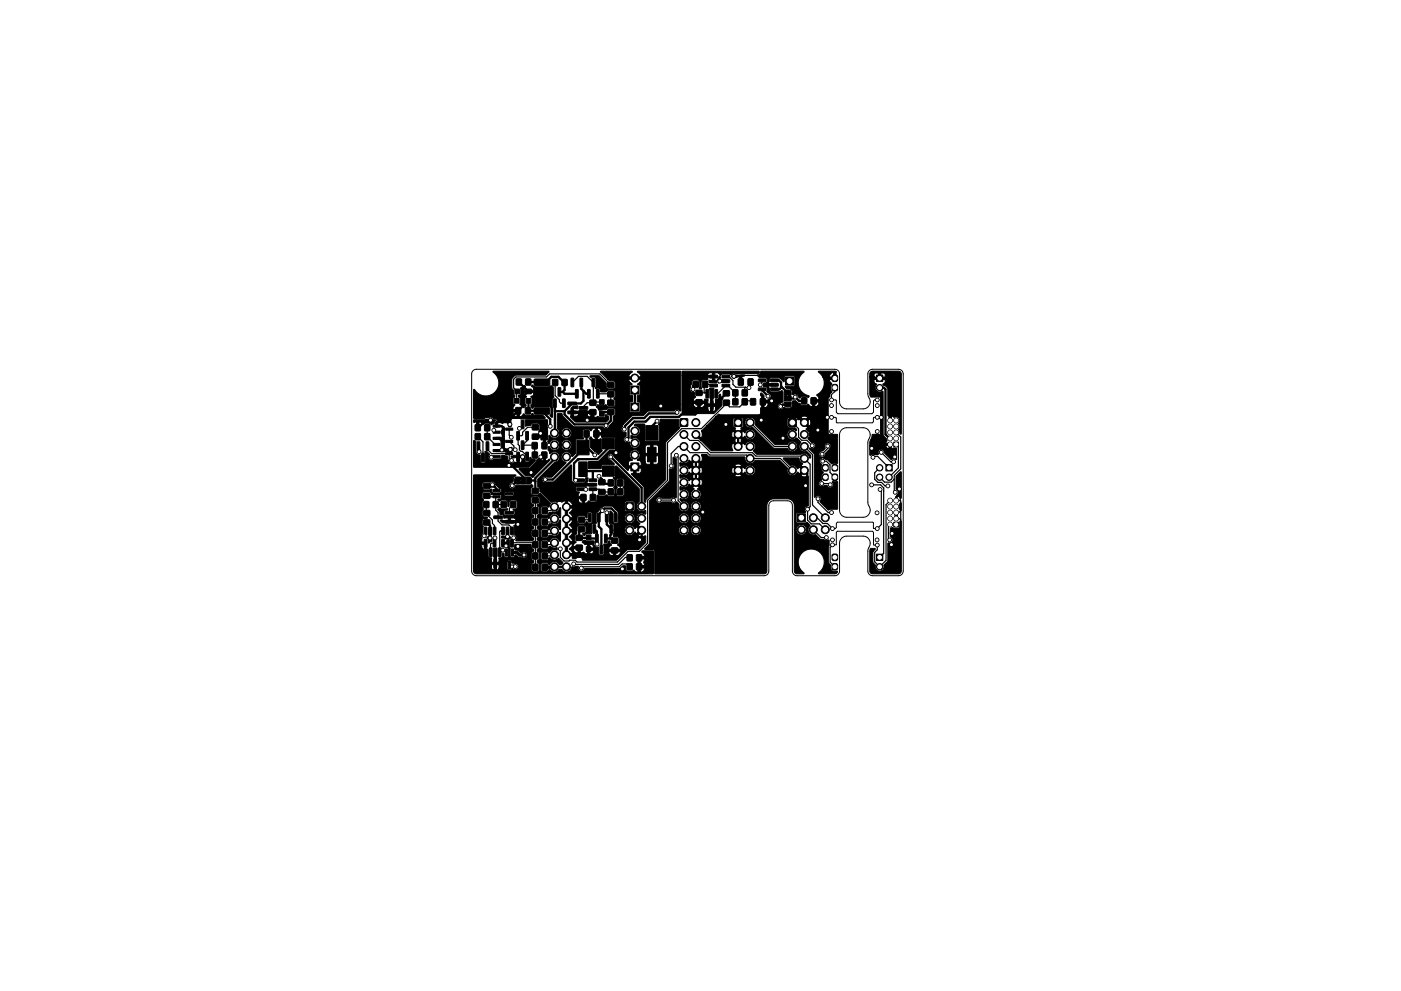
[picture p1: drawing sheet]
<svg xmlns="http://www.w3.org/2000/svg" width="297mm" height="210mm" viewBox="0 0 297 210" stroke-linecap="round" stroke-linejoin="round" font-family="sans-serif">
<path d="M100.3 78.6l.7-.3h76a1 1 0 0 1 1 1v5.9a1.5 1.5 0 0 0 1.5 1.5h3.5a1.59 1.59 0 0 0 1.4-.9 1.59 1.59 0 0 0-.3-1.7l-.1-4.8a1 1 0 0 1 1-1h5.5a1 1 0 0 1 1 1v41.8a1 1 0 0 1-1 1h-5.5a1 1 0 0 1-1-1v-4.5a1.79 1.79 0 0 0-.1-2.6l-.8-.2-3.6-.1a1.5 1.5 0 0 0-1.5 1.5v5.9a1 1 0 0 1-1 1h-8a1 1 0 0 1-1-1v-13.9a1 1 0 0 0-1-1h-3a1 1 0 0 0-1 1v13.9a1 1 0 0 1-1 1h-61a1 1 0 0 1-1-1v-41.8zM176.3 88.5h.8l.2 .2v.9l.2 .1h7.4l.3-.2v-.8l.8-.2M177 82.2v.9l-.7 .6v1.1l1 .2v2.5l.3 .3h7.3l.3-.4v-2.4l.2-.2h.6M178.4 91.2l1-.4 3.6-.1a1.6 1.6 0 0 1 1.4 1.1 1.6 1.6 0 0 1-.3 1.7l-.1 13.3a2.24 2.24 0 0 1 .3 2.2l-.4 .5-.6 .2h-3.8a1.5 1.5 0 0 1-1.5-1.5v-16l.1-.6zM176.5 112.1h.6l.2-.2v-.9l.3-.2h7.4l.2 .1v1.2h.8M176.5 115.6l.8-.1v-2.6l.2-.2h7.5l.2 .2v2.6l.8 .1" fill="none" stroke="#000" stroke-width=".21"/>
<g fill="#000" stroke="#000" stroke-width=".21">
<path d="M100.4 82.6h.1a2.98 2.98 0 0 0 2.1 1.4 2.8 2.8 0 0 0 3-1.8 2.8 2.8 0 0 0-1.1-3.3l.1-.2 11.8 .1-.7 .8h-6.4l-.8 .8 .1 2.1a.8 .8 0 0 1 .3 1.1l.3 .3v.3l-.4 .2v1.2l.4 .3-.4 .5v.5h1.3v1.5a.89 .89 0 0 0 .9-.6l.5 .3h.9l.5-.4 .5 .4 1.7 .1 .5 .5-4.4 .2-2.6-.1-.3 .4 .2 .8-.1 .4a.32 .32 0 0 1-.3 .2 .32 .32 0 0 1-.3-.1l-.3-.8h-.6l-.4 .2-.3-.2h-.7v.9h-.4v-.9l.3-.5-.2-.3-.7-.1-.4-.3-1.4 .3h-2.2l-.1-.1v-1h8.4a.75 .75 0 0 0 .8 .7v-1h-.8v.3h-8.4zM125.1 79.7h1.9l1.5 1.5 .1 1 .4 .3h1.1l.2-.1 .2-1.1-.3-.4-1-.1-.3-.3h4.4l.2 .5 .5 .5-.5 .4v1.8l.6 .3v1.2l-.4 .1-.2 .2v1.8l.2 .2h1.8l.2-.3v-1.7l-.2-.2-.4-.1v-1.2l.6-.3v-1.8l-.5-.4 .4-.4 .3-.6h-7l-1.6-1.7 6.6-.1 .1 .3-.5 .3-.2 .7h2.6l-.2-.6-.6-.5 .1-.1h9.1v8.3l-.2 .1a.71 .71 0 0 0-1.2 0h-5.4l-1.1 1h-2.3l-2 1.9-.4 1a.66 .66 0 0 0 .9 .6l.2 .1-.1 .8a.7 .7 0 0 0-.4 1 .7 .7 0 0 0 1.1 .2l.1 .1a1.1 1.1 0 0 0 .7 1.1h.9l.5-.6 .1-.6-.4-.7a1.32 1.32 0 0 0-1.5 0v-.8l.7 .3a1.1 1.1 0 0 0 1.1-.7l.1-.4-.2-.6-.4-.4-.6-.2v-.2l.3-.2 1.9 .1v3.6h2.9l.2-.2v-3.1l-.2-.3 .3-.5 .1-.5h3.9v1.4l.2 .4-3 3.1v7.9l-4.1 4.1-.2 .7-.3-.2v-3.1l-2.6-2.7 .1-.2h1.7l.3-.4v-.7h-1.1v1.1h-.6v-1.1h-1.1l-.1 .5-1-1h3.8v-.8h.9l.4 .5h2.1l.3-.4v-1.4h-1.1v1.8h-.6v-1.8h-1.1v1.3h-.9l-.2-.2-.6-.2 .5-.6v-.8h4v-1.4l-.4-.4h-.7v1.8h-.6v-1.8h-.7l-.3 .2-.1 1.6h-1.2l-.3-.5a1.15 1.15 0 0 0-1.7 .3 1.15 1.15 0 0 0 .5 1.6l-.8 .4-.1 .8h-1.1l-2-2a.66 .66 0 0 0-.7-.5 .66 .66 0 0 0-.6 .7 .66 .66 0 0 0 .7 .6l.7 .8v.2h-2.5l-.3 .8h-2.6v-1.5h2.1l2.3-2.4h1.1l.2-.2-.1-2.4-2.8-.1-.1-.5h-.8v1l.6-.2 .2 .1v2.1l.2 .3-.9 .8-1.6-1.6v-1.4l-.3-.3 .4-.4a.93 .93 0 0 0 .9 .6v-1.5h1.3v-.3a.73 .73 0 0 0-.8-.7v1h-.5v-1a.89 .89 0 0 0-.9 .6l-.5-.3h-1l-.3 .4v1.1l.2 .5-1.6 .1-.1 2.9-.6 .7-.2-.1a1.14 1.14 0 0 0-1.3-.8 1.14 1.14 0 0 0-1 1.2 1.14 1.14 0 0 0 1.1 1l-3 3.1h-.9a.68 .68 0 0 0-1 .1 .68 .68 0 0 0 0 .9 .68 .68 0 0 0 1 0h1.4l3.6-3.6 .1 3.4 .3 .3 .5 .3 1.9-.2 .3-.2-.1-.8 .4-.1 .2 .2-.1 .7-.2 .4 1.5 .1v.4l-3.5 .1-.4 .3 .1 .7 .7 .2-.2 .9 1.3 .1 .1 1.4 .4-.1 .5-.4 .3 .2 1.1-.1 .2-.3 .1-1 .4 .1h1.1l.5-.2 .4 .3h.9l.3-.1 .2-.4h.2l.4 .5h1l.3-.4v-1.2a.4 .4 0 0 1 0-.7l.1-1-.2-.4-1.1-.1-.4 .4v1.1a.38 .38 0 0 1 .2 .3 .38 .38 0 0 1-.2 .4l-.1 1.1h-.2l-.1-1.1a.4 .4 0 0 1 0-.7v-1.1l-.3-.5 .5-.3v-2.1l.1-.2 4.9 4.9v2.7a1.16 1.16 0 0 0-.6 1.1 1.16 1.16 0 0 0 .8 1l1.2-.2-.1 .8-.6-.2a1.15 1.15 0 0 0-1.3 .9 1.15 1.15 0 0 0 .8 1.3l-.4 .3 1 1.2-1 1 .8 .3 .8-.2v1.4l-1.5 1.5-2.4 .1-2.3 2.2h-7.1l-.4-.6-1.8 .2-.1-.2 .1-.3-1.5-.1-.1-.5 1.6 .1-.2-.6-.4-.3h.8l.3 .5 .6 .2v-.9l-1.7 .1 .6-.8 .2 .2 1.4 .1 .1 1.3 .6-.1 .5 .3h1.3l.3-.3v-.4h-.7v.7h-.6v-1.3h1.3v-.4l-.3-.3h-.4v.7h-.6v-.7h-.5l-.5-.5 .3-.4 .5 .2 1.6-.1 .1 .2-.1 .5a.74 .74 0 0 0 1 .7l.1 1.4 .2 .3h.7l.2-.6h1l.1 .4 .3 .2 1.3 .1a.73 .73 0 0 0 .7-.9h-.9v.9h-.6v-.9l-1.9 .2-.1-1.7 .8-.1 .2-.6 .2-.1 .4 1a.78 .78 0 0 0-.5 .8h2.4a.93 .93 0 0 0-.6-.9l.4-.4v-.9l-.3-.4-1-.1 .2-1.3h2.2l.1 .4 .3 .5 .4 .2h.6l.5-.3 .3-.4 .3 .4 .8-.8-.8-.7-.2 .3-.3-.2a1.11 1.11 0 0 0-1.2-.5 1.11 1.11 0 0 0-.8 1.1h-2.2l-.1-1.3-.9-.2 .1-2.5 .2-.1 .5 .6v1.6l.3 .4h.5l.2-.2 .1-.9h1.3a1.11 1.11 0 0 0 1.3 1.2 1.11 1.11 0 0 0 .8-1.5v-.1a1.11 1.11 0 0 0-1.2-.6 1.11 1.11 0 0 0-.9 1h-1.3l-.1-1.2-.5-.6h1.9l.1 .3 .4 .1h1.4l.3-.4v-1.4l-.3-.3-1.4-.1-.4 .2-.1 .3v1.3h-1.9l-.8-.7h-1.6l-.3 .2a.97 .97 0 0 0-.8 .7l-.6 .6v2.1l-.7 .1-.2 .2-.1 1.9-1.2 .1-.2 .3h-.2l-.3-.4 .7-.3v-1.2l-.4-.3h-1.1l-.2 .2-.2 1.6-.5 .5v.9l.3 .5-.5 .4-1.2-.1v2h-.6v-2.5h1.6l-.2-.6-.5-.4 .6-.6 .1-.4h-1v2h-.6v-2.5h1.6l-.2-.6-.5-.4 .6-.7h1l.4 .4h1.1l.6-.4 .4 .3h.4l.4-.4v-1.7l-.3-.2h-.5l-.3 .2-.1 1-.5-.5h-1.2l-.3 .4-.1 .9h-1l.1-.4h-1v2.1h-.6v-2.6h1.6l-.2-.5-.5-.5 .6-.5 .1-.5h-1v2h-.6v-2.5h1.6a1.28 1.28 0 0 0-1-1.1v1.1h-.6v-1.1l-.7 .3-.6-.1-.3 .2-.7-.2-.5 .2-.6-.6 6.2 .1a.73 .73 0 0 0 .8 .6v-.9h-.8v.2h-6.2l-1.9-1.7-.1-.7-.4-.4v-1.6l3.6-3.5 .7-.4 .3-.5 .1-.5a1.12 1.12 0 0 0-.9-.8 1.12 1.12 0 0 0-1.1 .4l-.5-.9 .1-.6 .2-.1 .1 .3a1.11 1.11 0 0 0 1.2 .5l.7-.5 .2-.6h.3l.1 .6 .5 .4 .6 .1 .5-.2a1.1 1.1 0 0 0 .5-1.1 1.11 1.11 0 0 0-1.2-.9 1.11 1.11 0 0 0-1 1.1h-.3v-.2a1.11 1.11 0 0 0-1-.9 1.11 1.11 0 0 0-1.2 .7l-.2 .1-.2-.5 .2-.3 .1-.9h.2l.1 .2a1.11 1.11 0 0 0 1.1 .3l.7-.4 .2-.7h.3l.1 .4a1.11 1.11 0 0 0 .8 .8l.5-.1 .5-.2 .3-.6v-.4a1.11 1.11 0 0 0-1.2-.9 1.11 1.11 0 0 0-1 1h-.3l-.5-1.1-.1-2.8 .2-.2 .8 .1 .3 .5 2.2 2.2 6.3 .1a.69 .69 0 0 0 .7 .3 .69 .69 0 0 0 .6-.6l.8-.9v-1.1l.4-.4v-1l-.3-.3h-1.1l-.5 .3-1.5 .1-.6-.6a.36 .36 0 0 1 .2-.5 .36 .36 0 0 1 .5 .2h1a.3 .3 0 0 1 .3-.2 .3 .3 0 0 1 .3 .3l.3 .1h1.1l.2-.1 .2-.4-.1-1a.42 .42 0 0 1 0-.7v-.9l-.2-.3-1.3-.1-.4 .4h-1.1l-.3-.8h-.9l.1-2.2-.2-.2-.8 .1zM152.4 79.9l.4 .1-.2 .6h1.4l.2 .1-.1 .4h-1.5a.19 .19 0 0 1-.3 .1 .19 .19 0 0 1-.1-.2l-.1-.5zM155.1 79.7l.5-.2 1 .3-1 .5-.5-.4zM156.8 79.6h1.1l-.1 .2h-.5l-.1 1.5-.4-.1zM144.6 78.8l16.3-.1 .1 .2-.1 .4h-4.9a.76 .76 0 0 0-1.1 .2l-.3-.2h-1.4l-.5 .4-.5-.6h-.6v1.6l.3 .1 .1 .4-1.6-.1-.1-.4h.7v-.5h-1v.4h-1l-.3 .3-.1 1.1 .2 .4-.2 .1-.4-.1 .2-1.3-.2-.4-.2-.1h-1l-.3 .3-.4 1.7a.66 .66 0 0 0 .7 .7h.2l.1 .5 .2 .4-.4 .5-.1 .4h2.4v-.4h.6l.2 .2-.1 .8h.5l-.2-3.2 .2-.2 .7 .1-.1 3.3h.5v-.9a.59 .59 0 0 0 .7-.4v-.6l.3-.2 .2 .5 .4 .5-.2 .4v1l-1.8 1.7h-6.7v-.9h5.5l.1 .3 .4 .3 .7-.1 .4-.5v-.6h-.5v1.2h-.6v-1.2h-.5v.6h-5.5v-1.1h2.4l.1 .5 .3 .2 1.3 .1a.74 .74 0 0 0 .7-.9h-.9v.8h-.6v-.8l-3.3 .1v-6.1h6.4v-.5h-.6l-.4 .5h-5.4zM166.6 80h1.7v1.7h-1.7zM147.5 91.9h.1l1.1 1 .2-.7h6.2l.3 .7 .7-.7h.8l.7 .7 .3-.4 .3 .4a1.11 1.11 0 0 0 1.1 .4l.5-.3 .3-.6v-.6l-.4-.5a1.21 1.21 0 0 0-1.8 .5l-.3-.4-.7 .8h-.8l-.7-.8-.3 .8h-6.2l-.2-.8 1.2-1.1h5.5l.1 .3 .4 .2-.2 .3 .8 .7 .8-.7-.2-.3 .4-.3 .1-.9h.3l.2 .6 .2 .3a1.19 1.19 0 0 0 1.3 .2l4.4 4.4h2.9l.6 .6 .8 .1 .5-.3 .3-.5-.1-.7-.3-.5a1.11 1.11 0 0 0-1.5 .2l-.3 .3h-2.6l-4.2-4.2v-.7l-.2-.4a1.09 1.09 0 0 0-1.1-.4h-.1a1.09 1.09 0 0 0-.8 1h-.3v-.7l-.3-.3-1.4-.1-.5 .4v1.4h-5.5l1.8-1.8h18.1l.7 .8 .8-.8a1.33 1.33 0 0 0-1.5 0h-18.1l.7-.6 .3 .1h8.2l.3-.3 .1-1.2h.7a.72 .72 0 0 0 .8-.7v-.3h-.8v1h-.5v-2.5l-.2-.1v-.5h.2l.5 .6v1h.8l.1-.2 .2-.2a.66 .66 0 0 0 .4-.7 .66 .66 0 0 0-.6-.5l-.3-.3v-.9l-.8-.3 .1-.6 .5-.1 .3-.2-.1-.7-.3-.2h-1.3l-.5-.4 .7-.3 .1-.6 9.1-.1 .1 .3a2.82 2.82 0 0 0-1.2 2.9 2.82 2.82 0 0 0 2.3 2.1l-.3 .3-.3-.2h-1l-.4 .4-.4-.3a.73 .73 0 0 0-1.1-.5l-.3-1-.4-.2h-.6l-.3-.5 1.9-.1v-2.1h-1.9l-.2 .2v.9l-.1 .1-.9-.8h-2l-.4 1.2h1.4l.2 .4-.2 .1h-1.4l.2 .5 .1 .6 .3 .2h1.4l.8-.3 .3 .2v2.1l-.5 .3a.69 .69 0 0 0-.6 .9 .69 .69 0 0 0 1 .4l.3-.4 1.1 .2a.76 .76 0 0 0 .7-.6v-.9l.6-.1 1.4 1h1l.4-.2 .4 .4 1 .1a.75 .75 0 0 0 .8-.8v-.2h-.8v.9h-.6l.1-1.3 1.3-.1-.1-.5-.3-.4 .1-.2a2.75 2.75 0 0 0 1.1-3.7h2.3v-1l-.3 .1-.4 .4-.1 .5h-1.5l-.9-1.2 3.5-.1 .3 .2-.1 1.5-1.3 .1 .1 .5 .3 .4-.1 .4-.1 .8 .3 .5-.4 .5-.1 .6h-.3v7.9l2 .1-.1 6.1-1.2 .1-.9-.9-.9-.3 .4-.5 .1-.5 .9-1a.67 .67 0 0 0 .1-.9 .67 .67 0 0 0-.9-.2 .67 .67 0 0 0-.1 1l-.6 .6a.7 .7 0 0 0-.8 .6 .7 .7 0 0 0 .7 .8 .8 .8 0 0 0-.5 1l.4 .4-.1 1.2 .5 .6-.4 .5v1.1a.69 .69 0 0 0-.6 .8 .69 .69 0 0 0 1 .4l.2-.1h.6a.7 .7 0 0 0 1 .4 .7 .7 0 0 0 .1-1.1h1.1v5.7h-1.8l-.1 .2-1.8-1.7a.89 .89 0 0 0-.1-1.2 .77 .77 0 0 0-1.1 .2l-.1-9.1-1-1.1v-.3a.7 .7 0 0 0 1.1 0 .7 .7 0 0 0-.3-1.1h-.3l-.8-.8 .3-.7v-.4l-.2-.6-.5-.3 .4-.3-1.1-1.2h.7l.8 .8a1.33 1.33 0 0 0 0-1.5l-.8 .7h-.7l-.8-.7-.2 .2-.5-.5-1.3-.1-.4 .2-.1 .3 .1 1.5 .3 .2 1.3 .1 .3 .3v.3l-.2-.1a1.11 1.11 0 0 0-1.8 .7 1.11 1.11 0 0 0 1.4 1.3l.6-.4 .9 .8-.1 .3a1.11 1.11 0 0 0-.1 1.3l.6 .5h.9l.8 .8v.6h-.2l-.1-.2a1.11 1.11 0 0 0-1.7-.6h-9.4l-.8-.7 .4-.7a1.1 1.1 0 0 0-.4-1.1l-.3-.2h-.6l-.9 .7-.3-.4-1.1 1-1.1-1a1.5 1.5 0 0 0 0 1.6h-4.6l-2.3-2.3h7.2l.2 .2-.2 .1 .8 .8 .8-.8-.2-.1 .2-.2-.8-.7-.8 .7h-7.2l-1.2-1zM185.8 79.6h1.4v1.3h-1.4zM184.6 78.9l.4-.2h5.5l.5 .4v13l-.2-.1-.3-.9a1.07 1.07 0 0 0 0-1.3 .83 .83 0 0 0 0-1.1 .83 .83 0 0 0-1-.2l-.5-.3v1.2h-.5v-1.1l-.3-.2v-5.6l-.5-.6-.5-.3 .4-.4 .1-.7h-2.4l.1 .7 .4 .3a1.25 1.25 0 0 0 .1 1.4l.5 .3 .7-.2 .1 .1 .1 9.2 .8 1.1-.3 .6 1.2 .1v1.2l.4-.3 .7 .1v2.4l-.7-.2-.5 .2-1.4-1.4a.71 .71 0 0 0-.8-.8 .71 .71 0 0 0-.5 1.1h-1.2l-.6 .2v-2h3.4l.2 .4 .5 .3v-.7h-4.1v-.9l.5-1.5 1.8-.1v-7.9h-2.1l-.2-.6v-3.6h3.3v-.5l-.3-.4h-.6v.9h-.6v-.9h-.5l-.3 .2-.1 .7h-.9v-.8zM100.4 93.5l.5 .2v2a.66 .66 0 0 0 .8 .8l.1 .1 .1 1.3 .2 .3h.6l.2-.3v-2.1h.4l.5 .5-.3 .6a.66 .66 0 0 0 .4 .7 .66 .66 0 0 0 .8-.2h1.4l.2-.7 .6-.1 .7 .2v.5l.2 .3a.66 .66 0 0 0 .3 .7 .66 .66 0 0 0 .7 0v-.1a.45 .45 0 0 1 .8 .1h.5l.4-.3 .2-.9h-.6v1.2h-.5v-1.2l-.7 .1-.4-.1a.16 .16 0 0 1-.2-.2 .16 .16 0 0 1 .2-.2l2.1-.1 .2-.2 .4 .4v.9l.3 .3h.5l.2-.1 .2-.9 .4 .4 .7 .2-1.5 1.5h-11.5zM101.2 93.8h.5v1.8l-.5-.1z"/>
<path d="M100.8 90.1h1v1.3h-1zM100.8 92h1v1.3h-1zM102.1 96.2h.6l-.1 1.8-.5-.1zM103.1 93.8h.5v1.8l-.5-.1zM102.8 90.1h1v1.3h-1zM102.8 92h1v1.3h-1zM100.4 89.1l4.6-.1 .1 .2-.3 .7-.6 .2-.5-.3h-.9l-.4 .2-.4-.4-.4-.1v1.4l-.4 .1-.2-.1v-1.4l-.5 .1zM104.5 94.1h1.6v.4h-1.6zM104.5 92.8h1.6v.4h-1.6zM104.5 96.7h1.6v.4h-1.6zM104.5 95.4h1.6v.4h-1.6zM104.5 91.5h1.6v.4h-1.6z"/>
<path d="M104.5 90.2h1.6v.4h-1.6zM106.6 90.5h.2l.2 .2v4.3l.2 .2h.4l.7-.2a.18 .18 0 0 1 .2-.1 .18 .18 0 0 1 .1 .3l-.1 .6-1.9 .1-1.5-.2v-.3h1.5l-.4-.6v-1l.4-.6h-1.4l-.1-.3 .1-.1h1.4l-.3-1.3zM107.2 93.4h1.5v.5h-1.5zM107.2 96h1.5v.5h-1.5zM107.2 90.8h1.5v.5h-1.5zM109.1 82.5h1v1h-1zM109.3 86.5h1.1v1.3h-1.1zM109.5 80.4h1v1.3h-1zM109.6 96h.5v1.8l-.5-.1zM109.6 91.6h.5v1.8l-.5-.1zM109.1 84.5h1v1h-1zM110.5 93.6h.6l-.1 1.8-.5-.1z"/>
<path d="M110.5 89.2h.6l-.1 1.8-.5-.1zM111.4 86.5h1.1v1.3h-1.1zM111.5 80.4h1v1.3h-1zM111.5 96h.5v1.8l-.5-.1zM111.5 91.6h.5v1.8l-.5-.1zM111.7 82.5h1v1h-1zM111.5 84.5h1v1h-1zM110.4 82.3l.8-.5 .2 .2-.2 .4-.1 .4h2v-.5l-.4-.4 .1-.2 .6 .4 3-.1a.51 .51 0 0 1 .9 .2v1.7l.1 .4-.3 .4v3.9l-.5-.4 .2-.4v-1.1l-.2-.4-3.2-.1-.6 .4-.3-.4 .1-.4 .2-.2-.1-1.2a.21 .21 0 0 1-.1-.3 .21 .21 0 0 1 .3-.1l.2-.2 .1-.5h-2.1l.1 .5 .4 .3-.3 .4 .1 1.2a.41 .41 0 0 1 .1 .5 .41 .41 0 0 1-.4 .2l-.1 .1-.3-.4-.5-.3 .1-1.3-.4-.3v-.3l.5-.3zM112.8 93.9h1.1v1.3h-1.1zM112.9 90.1h1.2v1.1h-1.2zM112.9 92.1h1.2v1.1h-1.2zM112.9 95.9h1v1.3h-1z"/>
<path d="M110.1 99.4h2.1l2-2.1 .5 .4 .4 .1 .1-1.5 .4 .1 .1 1.4 .4-.1 .3-.3 .2 .1-3.7 3.8-.6-.3-.9-.1-1.3-1.3zM114.9 95.9h1v1.3h-1zM114.9 93.9h1.1v1.3h-1.1zM111.4 89.1h4.6l.1 4.1-.4 .1-.1 1.5-.4-.1v-1.4a.32 .32 0 0 1-.5 0 .32 .32 0 0 1 0-.4h-1.3l-.2-.1 .1-.4h1.4l-.1-.4-.4-.5 .3-.5-.2-1.1-.3-.1h-1.1l-.4 .4-1.1 .2zM113.3 80.5l3.1-.1 .2 .2v1l-.3 .2h-2.9l-.2-.3zM113.3 86.6l3.1-.1 .2 .2v1l-.3 .2h-2.9l-.2-.3zM117.4 84.7h.5v1.8l-.5-.1zM117.2 80.5h1v1.3h-1zM118.3 82.3h.6l-.1 1.8-.5-.1zM119.3 84.7h.5v1.8l-.5-.1zM119.2 80.5h1v1.3h-1zM120.4 87.2h1.7l.1 .5-1.7 .1z"/>
<path d="M120.4 85.3h1.7l.1 .5-1.7 .1zM121.1 80.3h.5v1.8l-.5-.1zM122.3 93.4h2.6v3.1h-2.6zM122 82.7h.6l-.1 1.8-.5-.1zM121.5 86.2l.9-.1 .1 .1-.1 .5h-.8v.5h1.1l.1-.1 3 .1 .2 .1v1.3l.7-.3 .4 .3 1.1-.1 .3-.5 .5 .3v.8l-.5 .5-6.5-.1-1-1v-.2h1.2l.5-.5h1.8l.3 .6 .6 .2v-.9h-.9v.1h-2.9v.5h-.6v-1.7zM122.7 98h1.8v3.1h-1.8zM122.8 86.3h1.7l.1 .5h-1.7zM123 80.3h.5v1.8l-.5-.1zM124.6 82.7h.5v1.8l-.5-.1zM123.8 91.4h1.1v1.3h-1.1zM125.1 86.9h1.2v1.1h-1.2zM125.1 84.9h1.2v1.1h-1.2z"/>
<path d="M125.5 80.3h.6l-.1 1.8-.5-.1zM126.5 82.7h.5v1.8l-.5-.1zM125.9 91.4h1.1v1.3h-1.1zM127.8 93h2.4v2.2h-2.4zM127.8 98.8h2.4v2.2h-2.4zM127.1 87.3h1v1h-1zM127.1 84.8h1v1h-1zM128.9 86.9h1.2v1.1h-1.2zM128.9 84.9h1.2v1.1h-1.2zM128.9 81.1h1.2v1.1h-1.2zM128.9 83.1h1.2v1.1h-1.2zM133.8 85.5h1.7v1.7h-1.7z"/>
<path d="M133.8 81.9h1.7v1.7h-1.7zM133.8 98.2h1.7v1.7h-1.7zM136.9 90.3h2.6v3.1h-2.6zM137.3 94.9h1.8v3.1h-1.8zM144.2 88.9h1.6v1.5h-1.6zM146.6 82.7h.4a.18 .18 0 0 1 0 .3 .18 .18 0 0 1-.3-.1zM147.6 84.8h1.2v1.1h-1.2zM147.6 82.8h1.2v1.1h-1.2zM147 80.9h1v1.3h-1zM142.7 97l.7 .4v8.1l-.1 .1-.6-.1-.5 .2h-1.9a.66 .66 0 0 0-1 0 .66 .66 0 0 0 0 .9 .66 .66 0 0 0 1-.1h1.9a.8 .8 0 0 0 1.3 0l.5 .5a1.11 1.11 0 0 0 .8 1.5h.1a1.11 1.11 0 0 0 1.1-.6l.1-.5h.3l.3 .7 .7 .4a1.11 1.11 0 0 0 1.2-.6v-.2a1.11 1.11 0 0 0-.9-1.4 1.11 1.11 0 0 0-1.3 1.1h-.3v-.1a1.13 1.13 0 0 0-1.6-.9l-.3-.4v-.2l.7 .2 .6-.1 .4-.4 .2-.6h.3a1.11 1.11 0 0 0 .7 1 1.11 1.11 0 0 0 1.2-.2l.3-.6v-.4l-.2-.6-.5-.3 .4-.3-.8-.8-.7 .8 .4 .2a1.46 1.46 0 0 0-.8 1.2h-.3v-.2a1.11 1.11 0 0 0-1.8-.7l-.1-.1v-.7l1.1 .2 .5-.3 .3-.4 .3 .4 .8-.8h.7l.8 .8a1.32 1.32 0 0 0 0-1.5l-.8 .7h-.7l-.8-.7-.2 .4a1.23 1.23 0 0 0-1.9-.5l-.1-.1v-.5h2.6l.1 .2-.1 .1 .7 .8 .8-.8-.1-.1 .1-.2h7.4a1.28 1.28 0 0 0 1.6 0l-.8-.7-.8 .7h-7.4l-.8-.7-.7 .7h-2.6v-.1l.1-.1 1 .2 .5-.3 .3-.4 .3 .4 .8-.8h.7l.8 .8 .2-.8h6.2l.3 .8 .7-.8h.8l.7 .8 .2-.4h.2a1.11 1.11 0 0 0 1.3 .7l.5-.3 .3-.3a1.15 1.15 0 0 0-.7-1.5 1.15 1.15 0 0 0-1.5 .6l-.3-.3-.7 .7h-.8l-.7-.7-.3 .7h-6.2l-.2-.7-.8 .7h-.7l-.8-.7-.3 .3a1.15 1.15 0 0 0-1.8-.5h-.1v-.5h2.6l.1 .1-.1 .2 .7 .7 .8-.7h7.4l.8 .7 .8-.7a1.33 1.33 0 0 0-1.6 0h-7.4l-.1-.2 .1-.1-.8-.8-.7 .8h-2.6l.1-.3 .6 .3 .6-.1 .6-.7 .3 .4 1.1-1 1.2 1a1.35 1.35 0 0 0 0-1.4l.1-.2h1l.6 .5 7.5 .1a1.15 1.15 0 0 0 1 1.4l.8-.2 .5-.6h5.1l1.7 1.7a1.12 1.12 0 0 0 .4 1.5 1.12 1.12 0 0 0 1.5-.4l.3-.2 .2 .4 .8-.8-.8-.7-.2 .3a1.41 1.41 0 0 0-1.7-.7l-1.4-1.3v-.2l3.2-.1 .1 .2a1.29 1.29 0 0 0 .8 1.1l-.4 .3 1 1.2-1 1a1.65 1.65 0 0 0 1.5 .1l.1 6.3a.76 .76 0 0 0-.8 .5 .76 .76 0 0 0 .2 .9l-1.9 .1-.1 2 .2 .2h1.8l.3-.2 .6 .7a1.15 1.15 0 0 0 .4 1.9h.8l1 1h.8a.81 .81 0 0 0 1 .2l-.1 4.8 .5 .6 .2 .9 .4 .3h.7a.37 .37 0 0 1 0 .4 .37 .37 0 0 1-.4 .1h-3.4l-.1-.2a2.76 2.76 0 0 0-.5-4.8l-.6-.2a2.8 2.8 0 0 0-3 1.8 2.8 2.8 0 0 0 1.1 3.3l-1.6 .1-.5-.4v-8.9h.4l.3 .7 .7 .4 .7-.2 .5-.8a1.11 1.11 0 0 0-1-1.2 1.11 1.11 0 0 0-1.2 1.1h-.4v-5.2a1.4 1.4 0 0 0-1.4-1.4h-3a1.41 1.41 0 0 0-1.4 1.4v13.9l-.4 .6h-23.3l-.1-4.9-.3-.2h-1.7l-.1-.2 1-1.1v-2.8h6.2l.3 .7 .7 .4h.4l.5-.3 .3-.8h.3l.1 .4a1.11 1.11 0 0 0 .9 .7l.6-.1 .6-.5v-.7l-.4-.7a1.11 1.11 0 0 0-1.1-.1 1.11 1.11 0 0 0-.7 1h-.3l-.2-.6a1.11 1.11 0 0 0-1.2-.5 1.11 1.11 0 0 0-.8 1.1h-6.2v-2.6h6.2v.2a1.11 1.11 0 0 0 1.1 1 1.11 1.11 0 0 0 1.1-.9v-.3h.3v.2a1.11 1.11 0 0 0 1.1 1 1.11 1.11 0 0 0 1.1-.9v-.4a1.11 1.11 0 0 0-1.1-.9 1.11 1.11 0 0 0-1.1 1h-.3v-.1a1.11 1.11 0 0 0-1.2-.9 1.11 1.11 0 0 0-1 1h-6.2v-3.6l4.2-4.2v-2.6a.74 .74 0 0 0 .9-.3 .74 .74 0 0 0-.1-.9zM149.7 82.7h.5v1.8l-.5-.1zM149 80.9h1v1.3h-1z"/>
<path d="M150.6 85.1h.6l-.1 1.8-.5-.1zM151.6 82.7h.5v1.8l-.5-.1zM150.5 81.5h1.5l.1 .5-1.5 .1zM150.5 79.6h1.5l.1 .5-1.5 .1zM153.4 82.9h1.2v1.1h-1.2zM153.4 84.9h1.2v1.1h-1.2zM153.1 79.6h1.5l.1 .5-1.5 .1zM153.1 80.6h1.5l.1 .5h-1.5zM153.1 81.5h1.5l.1 .5-1.5 .1zM155.4 84.6h1v1.3h-1zM155.7 88.9h1.6v1.5h-1.6zM156.5 80.4h1.1v1.3h-1.1z"/>
<path d="M155.4 82.7h1v1.3h-1zM157.4 84.6h1v1.3h-1zM157.4 82.7h1v1.3h-1zM158.6 80.4h1.1v1.3h-1.1zM159.1 84.6h1.1v1.3h-1.1zM161.2 84.6h1.1v1.3h-1.1zM160.8 82.3h1.5l.1 .5-1.5 .1zM160.8 80.4h1.5l.1 .5-1.5 .1zM163.4 80.4h1.5l.1 .5-1.5 .1zM163.4 81.4h1.5l.1 .5h-1.5zM163.4 82.3h1.5l.1 .5-1.5 .1zM166.4 82.9l.3-.2 .8 .1 .2 .4v.6h-1.4z"/>
<path d="M166.3 84h1.4v1h-1.4zM166.4 83.6h.4v.5h-.4zM167.2 88.9h1.6v1.5h-1.6zM167.2 83.6h.4v.5h-.4zM166.3 85.3h1.4v.8l-.3 .2h-.9l-.2-.4zM170 84.4h1v1.3h-1zM172 84.4h1v1.3h-1zM174.4 98.8l.2-.3h.8l.2 .3v.9l-.2 .2h-.8l-.2-.2zM176.4 79.8l.2-.3h.8l.2 .3v.9l-.2 .2h-.8l-.2-.2zM176.5 81.7a.67 .67 0 0 1 1.1 .3v.7a.65 .65 0 0 1-.7 .3 .65 .65 0 0 1-.5-.5zM176.5 98.7a.67 .67 0 0 1 1.1 .3v.7a.65 .65 0 0 1-.7 .3 .65 .65 0 0 1-.5-.5zM187.8 98.6h1.4v1.3h-1.4z"/>
<path d="M189.5 93.8h1v1h-1zM102.5 104.7h1.4v1h-1.4zM102.5 102.6h1.4v1h-1.4zM102.7 111.9h.5v1.6l-.5-.1zM102.7 114.5h.5v1.6l-.5-.1zM102.6 108.3h1.2v1.1h-1.2zM102.6 110.3h1.2v1.1h-1.2zM102.6 106.4h1v1.3h-1zM103.6 111.9h.6l-.1 1.6-.5-.1zM103.7 112.5h.4l.1 1.5 .1 .4v.4l-.7 .4-.1-.8-.3-.3 .2-.2 .2 .1zM103.8 116.3h.5v1.8l-.5-.1zM103 102.9h1.4v-.2a.19 .19 0 0 1 .3-.1 .19 .19 0 0 1 .1 .2l.3 .4-.1 .2h-1.9z"/>
<path d="M104.6 111.9h.5v1.6l-.5-.1zM104.6 114.5h.5v1.6l-.5-.1zM104.7 118.7h.6l-.1 1.8-.5-.1zM104.6 106.4h1v1.3h-1zM104.5 105.2h1.5v.4h-1.5zM104.5 103.9h1.5v.4h-1.5zM105.7 116.3h.5v1.8l-.5-.1zM106.3 106.4h1v1.3h-1zM104.7 109.5h1.7l.1 .5h-1.7zM106.4 111.9h.5v1.6l-.5-.1zM106.4 114.5h.5v1.6l-.5-.1zM107.1 116.5h.5v1.5h-.5z"/>
<path d="M107.3 111.9h.6l-.1 1.6-.5-.1zM107.4 112.5h.4l.1 1.5 .1-.1a.18 .18 0 0 1 .3 .2 .17 .17 0 0 1-.3 .1l-.7 .2-1-.3 .2-.4h.4l.4 .3zM108.3 106.4h1v1.3h-1zM108.4 116.5h.5v1.5h-.5zM107.2 104.5h1.5v.5h-1.5zM108.3 111.9h.5v1.6l-.5-.1zM108.3 114.5h.5v1.6l-.5-.1zM107.1 108.5h1.7l.1 .5-1.7 .1zM107.1 110.4h1.7l.1 .5-1.7 .1zM100.4 100.8h8.9l.1 .2-.5 .4-.1 .7-.3 .3a.67 .67 0 0 0-.5 .7 .67 .67 0 0 0 .6 .6 .67 .67 0 0 0 .7-.6l.1-.1h2.9l.5-.2 .2 .4-.4 .5v.9l.1 .3 .3 .1h1.1l.5-.4 2.1 2.1-.3 .9-.5-.2-1.1 .1-.2 .4v.9l.2 .4 .2 .1h1l.4-.6h1.1a1.1 1.1 0 0 0 1.1-.9l.2-.1 .1 .1v2l-.2 .1a1.16 1.16 0 0 0-1.2-.9 1.16 1.16 0 0 0-1.1 1l-.5-.2-1.1 .1-.2 .4v.9l.2 .4 .2 .1h1l.4-.6 1.4 .1 .5-.3 .4-.6 .2 .1v1.8l-.2 .2-.1-.2a1.17 1.17 0 0 0-1.2-.7 1.17 1.17 0 0 0-1 1l-.5-.3-1.1 .1-.2 .4v1l.2 .3 .2 .1h1l.5-.6 .9 .2a1.24 1.24 0 0 0 1.3-.8l.1 .1v1.8h-.2l-.1-.2a1.17 1.17 0 0 0-1.1-.5 1.17 1.17 0 0 0-1 .8l-.4-.3h-.9l-.3 .1-.2 .4 .1 1 .2 .3 1.1 .1 .4-.5a.44 .44 0 0 1 .6 .1l.8 .1a.22 .22 0 0 1 .3 .2 .22 .22 0 0 1-.2 .2 1.11 1.11 0 0 0-1.4 .7h-.1l-.4-.3-1.1 .1-.2 .3-.1 1 .4 .5h.9l.7-.6a1.24 1.24 0 0 0 1.2 .5l.7-.3 .8 .8-.2 .4-.6-.1a1.18 1.18 0 0 0-2.1 .2l-.4-.4-1.1 .1-.2 .3v1.1l.3 .4h.9l.5-.4h.3a1.1 1.1 0 0 0 1.8-.1l.5-.1a1.28 1.28 0 0 0 1.4 .6l.5-.3 .4-.8 1.2-.1 .1 .4a.65 .65 0 0 0 .6 .7l.1 .5h-22.4l-.5-.4v-.9h3.8l.4 .5 .7 .1 .5-.4v-.8h-.5v1.2h-.6v-1.2h-.5v.6h-3.8v-4.4h1.7l.2 .3 .4 .3v-1.1h-.6v.5h-1.7v-2.3h1.6l.2 .5-.1 .8 1.1 .1v1.5h.3v1.5l.3 .2 .4 .1v.9h.5l-.1-2.9 .7-.1 .1 1.7-.1 .1v1.2h.5v-.2h1.7l.1 1.7 .7 .1 .3-.4a.7 .7 0 0 0 .9 .3 .7 .7 0 0 0 .4-.9 .7 .7 0 0 0-.9-.4h-.5v-.4a.57 .57 0 0 0-.8-.2l-.2 .2h-1.7l-.1-.7 .7-.2 .2-.8h.2l.2 .8h.6l.2-.1v-1.7l-.3-.3v-.6h-1l-.1-.1 .1-.4h1l.1-.5 .4 .1 .2 3.6h.8l.3-.5 .7 .5 .7 .1a.67 .67 0 0 0 .9-.1 .67 .67 0 0 0-.1-1 .67 .67 0 0 0-.9 0h-.3l-.6-.5h-.5l-.2-.5 .1-.6 3.5-.1 .1 .7 .4 .4v.4l-.5 .5 .1 1 .4 .5v.4l-.4 .4v1.1l.3 .4h1l.2-.1 .2-.4-.1-1-.4-.4v-.4l.4-.5 .1-1-.5-.5v-.4l.4-.5 .1-1-.5-.5v-.4l.4-.5 .1-1-.5-.5v-.4l.4-.5 .1-1-.5-.5v-.4l.4-.5 .1-1-.5-.8 .5-.5v-.9l-.1-.3-.8-.1-.8 .1-.1 .3v.9l.4 .4a.38 .38 0 0 1 0 .4 .38 .38 0 0 1-.3 .2v1.3l.4 .4v.4l-.4 .5-.1 1 .5 .5v.4l-.4 .5-.1 1 .5 .5v.5l-.4 .2h-3.2l-.2-.2a.8 .8 0 0 0-.2-1.2v-1.5l-.2-.4 .5-.5h-2.8l-.5-.5 .3-.2 .2 .1h2.8l-.1-.3-.4-.2h-.6v.5h-.6v-.5h-.9a.61 .61 0 0 0-.1-.6 .61 .61 0 0 0-.7-.1v-.6l-.4-.4a.37 .37 0 0 1 .2-.3 .37 .37 0 0 1 .4 0l1.1 .1a.17 .17 0 0 1 .3 0 .17 .17 0 0 1-.1 .2h-.3l-.4 .3v.6l.2 .2h2l.2-.2v-.6l-.4-.4 .6-.2 .2-.2 .1-1.1-.2-.4-.3-.1-1 .1-.2 .3-.1 .9-.2 .1-.1-1-.2-.3-1.1-.1-.4 .2-.3-.2v-.2l.7-.2v-.6l-.2-.2-1.8 .1-.2-.4-.3-.2-1.1-.1-.3 .2-.2 1.1 .3 .5-.2 .4-.1 1 .3 .5-.2 .4v.9l.2 .3 .8 .1 .1 .2-.9 .2-.2 .3v.9l.2 .4-.1 1.3-.4 .7h-1.6v-10.2h1.8l.2 .3 .3 .2 1.1-.1 .4-.1 .1 .7 .1 .1 2.5-.1v.6l.3 .1h1.5l.2-.1v-.6l-.1-.2h-1.6l-.3 .2h-.7v-.8l-.4-.1-.7-.8a.69 .69 0 0 0-.9-.6l-1.7 .1-.3 .4v.8h-1.8zM108.5 117h1.1l.8 .5 .8-.1 .3 .2v.3l-.4 .2-1.1-.1-.6-.6h-.9zM109.3 101.3l.8-.1v1.5h-.6l-.3-.2-.1-.8z"/>
<path d="M110.4 101.2h1v1.5h-1zM110 102.1h.5v.4h-.5zM110 101.3h.5v.4h-.5zM111.7 101.2h.6l.3 .2 .1 1-.3 .3h-.7zM112.9 105.6h1.2v1.1h-1.2zM112.9 103.6h1.2v1.1h-1.2zM113 110.1h1v1.3h-1zM113 117.3h1v1.3h-1zM113 112.5h1v1.3h-1zM113 114.9h1v1.3h-1zM113 107.7h1v1.3h-1zM115 110.1h1v1.3h-1z"/>
<path d="M115 117.3h1v1.3h-1zM115 112.5h1v1.3h-1zM115 114.9h1v1.3h-1zM115 107.7h1v1.3h-1zM122.1 115.7h1.4v1h-1.4zM122.1 113.6h1.4v1h-1.4zM122.7 111.8h1.2v1h-1.2zM122.7 109.8h1.2v1h-1.2zM123.2 104.9h1v1.3h-1zM122.3 103.5h1.5l.1 .5-1.5 .1zM122.3 101.6h1.5l.1 .5-1.5 .1zM124.3 113.5h1v1h-1z"/>
<path d="M124.3 116h1v1h-1zM125.2 104.9h1v1.3h-1zM124.8 108.9l.5 .1v1.7h-.5zM125.7 111.3l.6 .1-.1 1.7h-.5zM124.9 101.6h1.5l.1 .5-1.5 .1zM124.9 102.6h1.5l.1 .5h-1.5zM124.9 103.5h1.5l.1 .5-1.5 .1zM126.3 113.4h.5v1.8l-.5-.1zM126.7 108.9l.5 .1v1.7h-.5zM126.9 103.9h1.4v1h-1.4zM126.9 101.8h1.4v1h-1.4zM127.2 115.8h.6l-.1 1.8-.5-.1z"/>
<path d="M128.2 113.4h.5v1.8l-.5-.1zM128.4 108.9l.5 .1v1.7h-.5zM129 103.7h1v1.3h-1zM129.3 111.3l.6 .1-.1 1.7h-.5zM129.6 116.3h1.4v1h-1.4zM129.6 114.2h1.4v1h-1.4zM129 101.8h1v1.3h-1zM130.3 108.9l.5 .1v1.7h-.5zM131 103.7h1v1.3h-1zM131 101.8h1v1.3h-1zM132.7 106.7h1.6v1.5h-1.6zM133 117.7h1v1.3h-1z"/>
<path d="M135 117.7h1v1.3h-1zM123.3 121.2l.3-.1 .4-.5h7.3l.8-.6h.4l.2 .8 .2 .3 1.1 .1 .4-.2 .4 .4h1a.73 .73 0 0 0 .8-.7v-.2h-.8v.9h-.6v-1.4h1.4l-.1-.7 .1-.7h-.8v1.4h-.6l.1-1.8 1.3-.1-.1-.5-.4-.5 .2-.2h2.2v4.8h-15.2zM169 109h1.7v1.7h-1.7zM174.5 100.7a.67 .67 0 0 1 1.1 .3v.7a.65 .65 0 0 1-.7 .3 .65 .65 0 0 1-.5-.5zM176.5 100.7a.67 .67 0 0 1 1.1 .3v.7a.65 .65 0 0 1-.7 .3 .65 .65 0 0 1-.5-.5zM176.4 117.8l.2-.3h.8l.2 .3v.9l-.2 .2h-.8l-.2-.2zM185.8 117.6h1.4v1.3h-1.4zM189.5 110.8h1v1h-1zM189.8 108.6h.4v1.7l-.4-.1zM190.9 100.1l.2 .1v5.5h-.2l-.8-.6a.8 .8 0 0 0-.1-1.4v-2.6zM188.8 112.1l.4-.2 .3 .1h1.1l.2-.2v-1.1l.1-.2 .2 .1v10.6a.6 .6 0 0 1-.6 .5h-5.5a.6 .6 0 0 1-.6-.6v-4.2l.2-.5h1l-.5 .7v2.1l.5 .7a.98 .98 0 0 0 .9 1.3 .98 .98 0 0 0 .9-1.3l.8-.9 .1-3.8a.75 .75 0 0 0 .9-.4 .75 .75 0 0 0-.5-1zM190.9 106.7l.2 .1v1.4l-.1 .1-.4-.3 .2-.5-.2-.5z"/>
<path d="M107.8 119.1h.4v1.5h-.4zM113 119.7h1v1.3h-1zM115 119.7h1v1.3h-1zM115.3 120.2l2.4-.2 .1 .4-.1 .1-2.3 .1zM133 119.6h1v1.3h-1zM135 119.6h1v1.3h-1zM176.5 119.7a.67 .67 0 0 1 1.1 .3v.7a.65 .65 0 0 1-.7 .3 .65 .65 0 0 1-.5-.5z"/>
<circle cx="155.6" cy="79.8" r=".4"/>
<circle cx="101.6" cy="95.8" r=".4"/>
<circle cx="104" cy="89.1" r=".4"/>
<circle cx="104.2" cy="97" r=".4"/>
<circle cx="104.7" cy="91.3" r=".4"/>
<circle cx="106.4" cy="95.5" r=".4"/>
<circle cx="107.9" cy="98.7" r=".4"/>
<circle cx="108.1" cy="90" r=".4"/>
<circle cx="108.2" cy="95.4" r=".4"/>
<circle cx="108.4" cy="92.8" r=".4"/>
<circle cx="108.5" cy="97.7" r=".4"/>
<circle cx="109.2" cy="95.4" r=".4"/>
<circle cx="110.1" cy="90.9" r=".4"/>
<circle cx="110.8" cy="96.9" r=".4"/>
<circle cx="114.6" cy="91.9" r=".4"/>
<circle cx="114.6" cy="96.9" r=".4"/>
<circle cx="116.7" cy="90.4" r=".4"/>
<circle cx="117.6" cy="96.9" r=".85"/>
<circle cx="117.6" cy="94.4" r=".85"/>
<circle cx="117.6" cy="91.9" r=".85"/>
<circle cx="120.1" cy="91.9" r=".85"/>
<circle cx="120.1" cy="96.9" r=".85"/>
<circle cx="120.1" cy="94.4" r=".85"/>
<circle cx="124.5" cy="89.1" r=".4"/>
<circle cx="126.1" cy="96.5" r=".4"/>
<circle cx="128.5" cy="90.3" r=".4"/>
<circle cx="129.5" cy="96.9" r=".4"/>
<circle cx="130.6" cy="96" r=".4"/>
<circle cx="132.4" cy="91.1" r=".4"/>
<circle cx="132.9" cy="93.2" r=".4"/>
<circle cx="134.6" cy="80.2" r=".85"/>
<circle cx="134.6" cy="94" r=".85"/>
<circle cx="134.6" cy="91.5" r=".85"/>
<circle cx="134.6" cy="96.5" r=".85"/>
<circle cx="139.3" cy="89.3" r=".4"/>
<circle cx="140.1" cy="86.1" r=".4"/>
<circle cx="142.3" cy="98.8" r=".4"/>
<circle cx="143.4" cy="96.6" r=".4"/>
<circle cx="143.6" cy="87.5" r=".4"/>
<circle cx="145" cy="99.8" r=".85"/>
<circle cx="145" cy="94.7" r=".85"/>
<circle cx="145" cy="97.3" r=".85"/>
<circle cx="145" cy="92.2" r=".85"/>
<circle cx="146.9" cy="82.6" r=".4"/>
<circle cx="147.5" cy="99.8" r=".85"/>
<circle cx="147.5" cy="94.7" r=".85"/>
<circle cx="147.5" cy="89.6" r=".85"/>
<circle cx="147.5" cy="97.3" r=".85"/>
<circle cx="147.5" cy="92.2" r=".85"/>
<circle cx="152.6" cy="80.8" r=".4"/>
<circle cx="153.9" cy="90" r=".4"/>
<circle cx="156.5" cy="92.2" r=".85"/>
<circle cx="156.5" cy="94.7" r=".85"/>
<circle cx="156.5" cy="99.8" r=".85"/>
<circle cx="158.8" cy="82.2" r=".4"/>
<circle cx="159" cy="89.6" r=".85"/>
<circle cx="159" cy="92.2" r=".85"/>
<circle cx="159" cy="94.7" r=".85"/>
<circle cx="159" cy="97.3" r=".85"/>
<circle cx="159" cy="99.8" r=".85"/>
<circle cx="161.2" cy="81.6" r=".4"/>
<circle cx="161.4" cy="89.1" r=".4"/>
<circle cx="162.8" cy="84" r=".4"/>
<circle cx="163.6" cy="85" r=".4"/>
<circle cx="165.5" cy="86.2" r=".4"/>
<circle cx="166" cy="93" r=".4"/>
<circle cx="168" cy="92.2" r=".85"/>
<circle cx="168" cy="94.7" r=".85"/>
<circle cx="168" cy="99.8" r=".85"/>
<circle cx="168.6" cy="84.2" r=".4"/>
<circle cx="170.5" cy="97.3" r=".85"/>
<circle cx="170.5" cy="89.6" r=".85"/>
<circle cx="170.5" cy="99.8" r=".85"/>
<circle cx="170.5" cy="92.2" r=".85"/>
<circle cx="170.5" cy="94.7" r=".85"/>
<circle cx="172.2" cy="94.5" r=".4"/>
<circle cx="173.4" cy="91.2" r=".4"/>
<circle cx="174.3" cy="96.3" r=".4"/>
<circle cx="174.4" cy="97.8" r=".4"/>
<circle cx="175.4" cy="88.5" r=".4"/>
<circle cx="175.5" cy="94.7" r=".4"/>
<circle cx="176.3" cy="86" r=".4"/>
<circle cx="176.3" cy="91.5" r=".4"/>
<circle cx="176.3" cy="88.5" r=".4"/>
<circle cx="176.3" cy="84.8" r=".4"/>
<circle cx="184.8" cy="95.1" r=".4"/>
<circle cx="185.1" cy="97" r=".4"/>
<circle cx="186" cy="86" r=".4"/>
<circle cx="186" cy="88.5" r=".4"/>
<circle cx="186" cy="91.5" r=".4"/>
<circle cx="186" cy="84.8" r=".4"/>
<circle cx="186.5" cy="99.2" r=".67"/>
<circle cx="186.5" cy="82.2" r=".67"/>
<circle cx="186.8" cy="88.6" r=".4"/>
<circle cx="186.8" cy="96" r=".4"/>
<circle cx="188.7" cy="94.3" r=".5"/>
<circle cx="188.7" cy="93" r=".5"/>
<circle cx="188.7" cy="90.5" r=".5"/>
<circle cx="188.7" cy="89.2" r=".5"/>
<circle cx="188.7" cy="91.7" r=".5"/>
<circle cx="189.5" cy="98" r=".4"/>
<circle cx="189.7" cy="96.9" r=".4"/>
<circle cx="190" cy="91.7" r=".5"/>
<circle cx="190" cy="90.5" r=".5"/>
<circle cx="190" cy="89.2" r=".5"/>
<circle cx="190" cy="93" r=".5"/>
<circle cx="102.7" cy="113.7" r=".4"/>
<circle cx="103.9" cy="114.1" r=".4"/>
<circle cx="104.4" cy="102.8" r=".4"/>
<circle cx="104.9" cy="114.1" r=".4"/>
<circle cx="106.6" cy="116.7" r=".4"/>
<circle cx="107.3" cy="115.8" r=".4"/>
<circle cx="107.6" cy="113.8" r=".4"/>
<circle cx="108.6" cy="103" r=".4"/>
<circle cx="108.9" cy="114.1" r=".4"/>
<circle cx="109.8" cy="115.9" r=".4"/>
<circle cx="109.8" cy="111.2" r=".4"/>
<circle cx="111.1" cy="117.7" r=".4"/>
<circle cx="112.6" cy="100.2" r=".4"/>
<circle cx="115.6" cy="101.7" r=".4"/>
<circle cx="117.6" cy="107.5" r=".85"/>
<circle cx="117.6" cy="117.7" r=".85"/>
<circle cx="117.6" cy="115.2" r=".85"/>
<circle cx="117.6" cy="112.6" r=".85"/>
<circle cx="117.6" cy="110.1" r=".85"/>
<circle cx="118.8" cy="116.4" r=".4"/>
<circle cx="120.1" cy="107.5" r=".85"/>
<circle cx="120.1" cy="117.7" r=".85"/>
<circle cx="120.1" cy="115.2" r=".85"/>
<circle cx="120.1" cy="112.6" r=".85"/>
<circle cx="120.1" cy="110.1" r=".85"/>
<circle cx="121.6" cy="119.6" r=".4"/>
<circle cx="122.1" cy="101.9" r=".4"/>
<circle cx="124.2" cy="103.8" r=".4"/>
<circle cx="126.6" cy="115.4" r=".4"/>
<circle cx="127" cy="101" r=".4"/>
<circle cx="127.7" cy="108.3" r=".4"/>
<circle cx="128.7" cy="108.8" r=".4"/>
<circle cx="133.5" cy="110" r=".85"/>
<circle cx="133.5" cy="112.5" r=".85"/>
<circle cx="135.6" cy="114.5" r=".4"/>
<circle cx="136" cy="110" r=".85"/>
<circle cx="136" cy="112.5" r=".85"/>
<circle cx="136" cy="107.4" r=".85"/>
<circle cx="139.8" cy="106.1" r=".4"/>
<circle cx="142.8" cy="106.1" r=".4"/>
<circle cx="145" cy="102.3" r=".85"/>
<circle cx="145" cy="110" r=".85"/>
<circle cx="145" cy="104.9" r=".85"/>
<circle cx="145" cy="112.5" r=".85"/>
<circle cx="145" cy="107.4" r=".85"/>
<circle cx="147.5" cy="110" r=".85"/>
<circle cx="147.5" cy="104.9" r=".85"/>
<circle cx="147.5" cy="107.4" r=".85"/>
<circle cx="147.5" cy="102.3" r=".85"/>
<circle cx="147.5" cy="112.5" r=".85"/>
<circle cx="149" cy="108.6" r=".4"/>
<circle cx="169.9" cy="112.4" r=".85"/>
<circle cx="170.8" cy="103" r=".4"/>
<circle cx="171.2" cy="108" r=".4"/>
<circle cx="172.4" cy="112.4" r=".85"/>
<circle cx="172.4" cy="109.8" r=".85"/>
<circle cx="173.4" cy="105.8" r=".4"/>
<circle cx="174.2" cy="102.6" r=".4"/>
<circle cx="175" cy="112.4" r=".85"/>
<circle cx="175" cy="109.8" r=".85"/>
<circle cx="175.2" cy="114" r=".4"/>
<circle cx="176" cy="102.8" r=".4"/>
<circle cx="176.3" cy="108.7" r=".4"/>
<circle cx="176.5" cy="114.5" r=".4"/>
<circle cx="176.5" cy="115.6" r=".4"/>
<circle cx="176.5" cy="112.1" r=".4"/>
<circle cx="184.8" cy="102.9" r=".4"/>
<circle cx="186" cy="108.8" r=".4"/>
<circle cx="186" cy="114.5" r=".4"/>
<circle cx="186" cy="112.1" r=".4"/>
<circle cx="186" cy="115.6" r=".4"/>
<circle cx="186.5" cy="101.2" r=".67"/>
<circle cx="186.6" cy="103.9" r=".4"/>
<circle cx="188.2" cy="103.1" r=".4"/>
<circle cx="188.5" cy="101.2" r=".67"/>
<circle cx="188.6" cy="114.5" r=".4"/>
<circle cx="188.7" cy="106.2" r=".5"/>
<circle cx="188.7" cy="110" r=".5"/>
<circle cx="188.7" cy="108.7" r=".5"/>
<circle cx="188.7" cy="107.5" r=".5"/>
<circle cx="188.7" cy="111.3" r=".5"/>
<circle cx="189" cy="115.5" r=".4"/>
<circle cx="189.1" cy="113.2" r=".4"/>
<circle cx="189.8" cy="104.4" r=".4"/>
<circle cx="190" cy="108.7" r=".5"/>
<circle cx="190" cy="110" r=".5"/>
<circle cx="190" cy="106.2" r=".5"/>
<circle cx="190" cy="107.5" r=".5"/>
<circle cx="190.7" cy="103.7" r=".4"/>
<circle cx="109.3" cy="120.2" r=".4"/>
<circle cx="117.6" cy="120.2" r=".85"/>
<circle cx="120.1" cy="120.2" r=".85"/>
<circle cx="123.3" cy="120.5" r=".4"/>
<circle cx="132" cy="120.7" r=".4"/>
<circle cx="186.5" cy="120.2" r=".67"/>
</g>
<g fill="none" stroke="#000" stroke-width=".49">
<path d="M155.6 79.8h1.3l.2 .2v1M185 79h.1M101.4 94.6v1.1l.2 .1M104 89.1h-1l-1.6 1.6M105.3 93h.5l.8 .8 .1-.1M107.9 98.7h.6l2.4 2.4v.8M108.1 88.9v1.1M110 81l2 2-1.1 1.1v2l-3.3 3.3h-2l-.3 .3v.7h1.1l.3 .3v4.5l-.3 .3 1.8-.1M111.9 87.1h2.9M112 81h2.8M112.1 85v2M113.9 92.6l.7-.7 .8 .9v1.7"/>
<path d="M114.9 87.2l1.8 1.8v1.4M115 96.5l-.4 .4v1.3l-2 2M115.8 81.1l1.1-1.2h1.5l1.3 1.3M117.6 97.4l-4.1 4v2.7M117.7 87.2h2M117.7 85.5v6.2M118.6 83.1h.7M119.3 83.1l.4 .4h2.6M119.7 87.2v.7l2.1 2.1h6.4l.3 .3 1-1v-1.9h-1.6l-.3 .4M119.7 81.1v1.6l-.4 .4M121.3 87.5h4.3M121.3 85.6l-1.6 1.6"/>
<path d="M123.2 81.1v1.4l1.1 1h.5M123.5 95.4l-6.3 6.3h-1.6M123.7 82.9v2.1l-.5 .6h-1.9M124 99.9h5M124.4 92v2.2M124.5 94.9l1.6 1.6M125.7 87.4v.5l-1.2 1.2M125.8 99.9l-.1 2M126.4 92h4.4l.5 .5v2.8l-.7 .7M129 94.1v.9l-2.4 2.4h-3.9l-1 .9v3.5l1.4 .1M129.5 96.9l6.5 6.6v3.9M134.6 80.2h2.5l3 3v2.9"/>
<path d="M134.6 82.7v3.7M139.3 89.3l-1.1 1.2v1.3M143.5 87.5l-.2 .2h-5.7l-1 1h-2.4l-1.7 1.7v.6l-.1 .1M147.3 81.5l-.4 .4v.7M147.5 97.3v5l1.7 1.7v4.4l-.2 .2M152.6 80.8h1.3M154 83.4l-2.5 2.5h-1.5l-.6-.6h-1.2v1.8l-.8 .8h-3l-.5 .5h-6l-1 1h-2.4l-1.2 1.3v2.2l-.4 .3M155.1 89.6h-.8l-.4 .4M161.4 88.2v.9M161.6 82.6v.2l1.2 1.2M161.7 85h1.9v3.2M164.2 80.7h1l.4 .4v1.1l-.3 .4h-1.1"/>
<path d="M165.6 81.9l1.3 1.3M166.5 88.2v4.3l-.5 .5M167 84.5h1.3l.3-.3 .8 .8h1.1M167 85.8h-1.1l-.4 .4M170.5 99.8l.6 .6v2.3l-.3 .3M173.4 87.1v4.1M177 80.2h-1l-1 1v5.1l-.8 .8h-1.2l-2.5 2.5-1.4-1.4h-13.8l-.2 .2v2.4l1.4 1.4v2.5M184.8 95.1l.9-.8h3v1.3l1 .9v.4M186.5 82.2h.9l.3 .4v9.6l.6 .5M186.5 80.2l2.2 .1M186.8 88.6l.2 .1M188.7 89.2v-10l-.2-.2h-3.6l-.2 .2v3.4l1 1h1.2l.1 .2v10l.4 .5"/>
<path d="M103.2 110.8l.7 .7v1.1M103.2 103.1h.9l.3-.3 .9 .9v.4M107.6 112.6v1.2M108.7 117.2h.9l.5 .5h1M109.6 102l-1 1M112.2 101.9h1.1l.2 .2M123.1 103.8h1.1M123.3 112.3l-.5 .5v1.3h1.9M125.1 114.2h1.4M126 112.2l.5 .6 .1 2.6M127 101l.6 .6v.7M127.9 102.6h1.6"/>
<path d="M128.5 114.2h1.3l.5 .5M128.7 108.8l-.1 2.5 1 .9v1.1l-.2 .2v.7M130.5 109.8v-1l-.9-.9h-1.4l-1.3 1.2v2.6l.6 .5v4.4M136 112.5v1.6l-.4 .4M190 108.7v1.3M190.4 112.7v1.4l-1.5 1.5M190.4 113h-1.1l-.2 .2M190.7 103.7v1.1l-.7 .7v.7M115.5 120.3h2M117.6 120.2h2.5M120.9 121.5h9.1M132 120.7h.1"/>
<path d="M132 120.7v.8h5.2"/>
</g>
<g fill="none" stroke="#000" stroke-width=".25">
<path d="M154.6 79.9l.8 .8v.8l.6 .6h2M156.9 79.8l.2-.2h5.4l.4 .4v3l.7 .6v1.4M101.3 92.6l1.1 1.1v3.3M103.3 90.7v1.9l1.7 1.7M103.4 95.4l.8 .8h3.8v1l.5 .5M105.3 96.9h-1l-.1 .1M108 91v1.3l.4 .5M108 93.6l1 1.1v.4l.2 .3M109.5 83.1v1.9M111.8 92.4v1.1l-1 .9h2.5M113.4 94.5v2M113.5 90.6h-1.6l-1.1 1.1v.5l-.2 .2h-.8v1.9l.3 .3v.8l.3 .3h.3l1.1 1.1"/>
<path d="M117.7 81.1v2.8l.9 .9v.4l.3 .3h.6M121.4 81.1l1.2-1.3h1.9l1.3 1.3v4.2M125.7 85.4h-1.2l-.8 .8M125.8 85.3h1.8M126.8 83.5h2.6M129.5 81.6l-2.3-2.3h-10.7l-.6 .7h-6.5l-.5 .5v1.8l.8 .7M129.5 83.6v1.8M142.3 98.8v-2.6l1.5-1.5h1.2l1.3 1.3h3.7l.5 .5h7.8l.7 .8h6.5l2.5 2.5M143.4 96.6l.4 .4v9.2l1.2 1.2M145 92.2l1.3 1.2h1.8l2.6 2.6h8.8l.8 .8h9.7M148.2 83.3h1.6l.1 .2M151.3 81.8l-.3-.3h-1.7l.1 1.8"/>
<path d="M153.9 81.8l-1.7 1.7h-.3M154.3 81.8l1.6 1.5v1.9M157.9 85.2l-1.1 1.1h-2.1l-.7-.7-5.3 5.3h-4.2l-3 3v8l-4.2 4.2v9.1l-1.7 1.8h-2.4l-2.3 2.2h-8.6l-.3-.3-2.4 .1-.8-.8v-1.8M157.9 85h1.8M158 82.1l-.1 .2v1M158.8 81.4v.8l-.8-.1M159.1 89.6l5.1 5.1h3.8M161.6 80.7v.3l-.4 .6M162.9 81.5l1.3 .1M168 89.6l1.3 1.4v1.8l.7 .6h1.1l1.1 1.1M170.5 94.7l1.8 1.8v10.6l2.7 2.7M170.5 97.3l1.3 1.2v9l-.6 .5v2.4l.8 .7h1.7l1.3 1.3"/>
<path d="M174.4 97.8h.8l.8 .8v1.6l1 1M175.4 88.5h.9M175.5 94.7v.5l-1.2 1.1M185.1 97l.2-.2h.8l2.4 2.4M186 88.5v.1M186 88.6h.8M186.5 99.2l-1.1 1.1v1.4l.7 .6h.8l.7 .8h.6M186.8 96h.1M186.9 96l2 2h.6M190 91.7l1 1v6.8l-1.4 1.4v3.3l.2 .2M190.4 94.7l.1 4.6-2 1.9M103.1 107v1.7"/>
<path d="M103.2 109.1l1.2 1.2v.7l.4 .5v1.1M103.4 105.4h1.9l-.2 .2v2.6l.5 .5v1.8l.8 .9h1.5l.6 .6M104.8 115.2h-.6l-.2 .2v1.7M105.1 107h1.7M106.7 112.6h-.6l-.1 .2v4.3h.2l.4-.4h.3l.5 .5M108 119.9h.9l.4 .3M108.7 115.1h4.4M108.8 107l-.8 .8v1M108.9 114.1l-.4 .4v.7M113.5 105.6v14.7M115.5 117.9h1.8M115.5 115.5h1.7"/>
<path d="M117.6 112.6l-.6 .5h-1.5M117.6 110.1l-.7 .6h-1.4M117.6 107.5l-.8 .8h-1.3M125.1 109.8l-.5 .5h-1.3M129.3 104.4h-1.7l-.6-.6h-1.3v1.7M131.5 102.6v1.9M133.4 118.3h-.8l-1.5 1.4h-9.4l-.1-.1M139.8 106.1h3M172.4 112.4l1.7 1.6h1.1M172.4 109.8h.8l1.3 1.3h.9l1.1 1M173.4 105.8v.8l2.2 2.1h.7M174.2 102.6h1.6l.2 .2"/>
<path d="M176.5 115.6l-.5 .5v3.1l1 1M184.8 102.9h1.9l.7 .6v13.9l-.9 .8M186.5 101.2l1.1 1.1h1.4l.6-.7M186.6 103.9l.3 .2v7.2l-.9 .8M187.4 104.2h.1M188.7 111.3l-.3 .4v2.6l.2 .2M188.7 106.2l-.8 .9v11.8l-1.4 1.3-1.1-1v-2l.6-.6v-1M190 106.2h.9M190 110h.7l.3 .3M190.7 104.3l.2 .2v1.7M190.9 106.2l.1 .1v5.9l-.6 .5M191 108.3l-.4 .4h-.6"/>
<path d="M133.5 120.2l-.6-.6h-1l-.6 .6h-7.8l-.2 .3"/>
</g>
<g fill="#fff" stroke="#fff" stroke-width=".21">
<circle cx="101.6" cy="95.8" r=".2"/>
<circle cx="176.3" cy="84.8" r=".2"/>
<circle cx="168.6" cy="84.2" r=".2"/>
<circle cx="186" cy="84.8" r=".2"/>
<circle cx="174.4" cy="97.8" r=".2"/>
<circle cx="188.6" cy="114.5" r=".2"/>
<circle cx="189.8" cy="104.4" r=".2"/>
<circle cx="186" cy="114.5" r=".2"/>
<circle cx="175.2" cy="114" r=".2"/>
<circle cx="176.5" cy="114.5" r=".2"/>
<circle cx="189.1" cy="113.2" r=".2"/>
<circle cx="166" cy="93" r=".2"/>
<circle cx="161.4" cy="89.1" r=".2"/>
<circle cx="173.4" cy="91.2" r=".2"/>
<circle cx="170.8" cy="103" r=".2"/>
<circle cx="140.1" cy="86.1" r=".2"/>
<circle cx="152.6" cy="80.8" r=".2"/>
<circle cx="135.6" cy="114.5" r=".2"/>
<circle cx="112.6" cy="100.2" r=".2"/>
<circle cx="111.1" cy="117.7" r=".2"/>
<circle cx="146.9" cy="82.6" r=".2"/>
<circle cx="189.7" cy="96.9" r=".2"/>
<circle cx="186.8" cy="88.6" r=".2"/>
<circle cx="108.2" cy="95.4" r=".2"/>
<circle cx="186" cy="88.5" r=".2"/>
<circle cx="175.4" cy="88.5" r=".2"/>
<circle cx="107.6" cy="113.8" r=".2"/>
<circle cx="176.3" cy="88.5" r=".2"/>
<circle cx="106.4" cy="95.5" r=".2"/>
<circle cx="124.5" cy="89.1" r=".2"/>
<circle cx="103.9" cy="114.1" r=".2"/>
<circle cx="149" cy="108.6" r=".2"/>
<circle cx="108.1" cy="90" r=".2"/>
<circle cx="184.8" cy="95.1" r=".2"/>
<circle cx="114.6" cy="96.9" r=".2"/>
<circle cx="155.6" cy="79.8" r=".2"/>
<circle cx="163.6" cy="85" r=".2"/>
<circle cx="130.6" cy="96" r=".2"/>
<circle cx="104.4" cy="102.8" r=".2"/>
<circle cx="190.7" cy="103.7" r=".2"/>
<circle cx="153.9" cy="90" r=".2"/>
<circle cx="189" cy="115.5" r=".2"/>
<circle cx="186.6" cy="103.9" r=".2"/>
<circle cx="172.2" cy="94.5" r=".2"/>
<circle cx="186" cy="112.1" r=".2"/>
<circle cx="176.5" cy="112.1" r=".2"/>
<circle cx="186" cy="86" r=".2"/>
<circle cx="174.2" cy="102.6" r=".2"/>
<circle cx="139.8" cy="106.1" r=".2"/>
<circle cx="188.2" cy="103.1" r=".2"/>
<circle cx="176" cy="102.8" r=".2"/>
<circle cx="142.8" cy="106.1" r=".2"/>
<circle cx="176.3" cy="86" r=".2"/>
<circle cx="186" cy="91.5" r=".2"/>
<circle cx="176.3" cy="91.5" r=".2"/>
<circle cx="175.5" cy="94.7" r=".2"/>
<circle cx="142.3" cy="98.8" r=".2"/>
<circle cx="185.1" cy="97" r=".2"/>
<circle cx="174.3" cy="96.3" r=".2"/>
<circle cx="186" cy="115.6" r=".2"/>
<circle cx="189.5" cy="98" r=".2"/>
<circle cx="143.4" cy="96.6" r=".2"/>
<circle cx="186.8" cy="96" r=".2"/>
<circle cx="176.5" cy="115.6" r=".2"/>
<circle cx="184.8" cy="102.9" r=".2"/>
<circle cx="186" cy="108.8" r=".2"/>
<circle cx="176.3" cy="108.7" r=".2"/>
<circle cx="171.2" cy="108" r=".2"/>
<circle cx="173.4" cy="105.8" r=".2"/>
<circle cx="143.5" cy="87.5" r=".2"/>
<circle cx="132.4" cy="91.1" r=".2"/>
<circle cx="162.8" cy="84" r=".2"/>
<circle cx="128.7" cy="108.8" r=".2"/>
<circle cx="128.5" cy="90.3" r=".2"/>
<circle cx="139.3" cy="89.3" r=".2"/>
<circle cx="127.7" cy="108.3" r=".2"/>
<circle cx="165.5" cy="86.2" r=".2"/>
<circle cx="129.5" cy="96.9" r=".2"/>
<circle cx="122" cy="101.9" r=".2"/>
<circle cx="116.7" cy="90.4" r=".2"/>
<circle cx="124.2" cy="103.8" r=".2"/>
<circle cx="161.2" cy="81.6" r=".2"/>
<circle cx="158.8" cy="82.2" r=".2"/>
<circle cx="106.6" cy="116.7" r=".2"/>
<circle cx="118.8" cy="116.4" r=".2"/>
<circle cx="104" cy="89.1" r=".2"/>
<circle cx="114.6" cy="91.9" r=".2"/>
<circle cx="110.8" cy="96.9" r=".2"/>
<circle cx="107.9" cy="98.7" r=".2"/>
<circle cx="108.4" cy="92.8" r=".2"/>
<circle cx="110.1" cy="90.9" r=".2"/>
<circle cx="108.5" cy="97.7" r=".2"/>
<circle cx="109.3" cy="120.2" r=".2"/>
<circle cx="104.7" cy="91.3" r=".2"/>
<circle cx="123.3" cy="120.5" r=".2"/>
<circle cx="104.9" cy="114.1" r=".2"/>
<circle cx="108.9" cy="114.1" r=".2"/>
<circle cx="102.7" cy="113.7" r=".2"/>
<circle cx="121.6" cy="119.6" r=".2"/>
<circle cx="104.2" cy="97" r=".2"/>
<circle cx="109.8" cy="115.9" r=".2"/>
<circle cx="132.9" cy="93.2" r=".2"/>
<circle cx="132" cy="120.7" r=".2"/>
<circle cx="109.8" cy="111.2" r=".2"/>
<circle cx="126.6" cy="115.4" r=".2"/>
<circle cx="107.3" cy="115.8" r=".2"/>
<circle cx="109.2" cy="95.4" r=".2"/>
<circle cx="108.6" cy="103" r=".2"/>
<circle cx="126.1" cy="96.5" r=".2"/>
<circle cx="115.6" cy="101.7" r=".2"/>
<circle cx="127" cy="101" r=".2"/>
<circle cx="184.6" cy="88.4" r=".25"/>
<circle cx="184.6" cy="87.2" r=".25"/>
<circle cx="184.6" cy="90.3" r=".25"/>
<circle cx="184.6" cy="89.1" r=".25"/>
<circle cx="184.6" cy="86.4" r=".25"/>
<circle cx="184.6" cy="91.1" r=".25"/>
<circle cx="103" cy="81.2" r="1.25"/>
<circle cx="172" cy="81.2" r="1.25"/>
<circle cx="120.1" cy="120.2" r=".5"/>
<circle cx="117.6" cy="120.2" r=".5"/>
<circle cx="120.1" cy="117.7" r=".5"/>
<circle cx="117.6" cy="117.7" r=".5"/>
<circle cx="120.1" cy="115.2" r=".5"/>
<circle cx="117.6" cy="115.2" r=".5"/>
<circle cx="120.1" cy="112.6" r=".5"/>
<circle cx="117.6" cy="112.6" r=".5"/>
<circle cx="120.1" cy="110.1" r=".5"/>
<circle cx="117.6" cy="110.1" r=".5"/>
<circle cx="120.1" cy="107.5" r=".5"/>
<circle cx="117.6" cy="107.5" r=".5"/>
<circle cx="156.5" cy="89.6" r=".5"/>
<circle cx="159" cy="89.6" r=".5"/>
<circle cx="156.5" cy="92.2" r=".5"/>
<circle cx="159" cy="92.2" r=".5"/>
<circle cx="156.5" cy="94.7" r=".5"/>
<circle cx="159" cy="94.7" r=".5"/>
<circle cx="159" cy="97.3" r=".5"/>
<circle cx="156.5" cy="99.8" r=".5"/>
<circle cx="159" cy="99.8" r=".5"/>
<circle cx="167.4" cy="80.8" r=".5"/>
<circle cx="172" cy="119.2" r="1.25"/>
<circle cx="169.9" cy="109.8" r=".5"/>
<circle cx="169.9" cy="112.4" r=".5"/>
<circle cx="172.4" cy="109.8" r=".5"/>
<circle cx="172.4" cy="112.4" r=".5"/>
<circle cx="175" cy="109.8" r=".5"/>
<circle cx="175" cy="112.4" r=".5"/>
<circle cx="134.6" cy="86.4" r=".5"/>
<circle cx="177.9" cy="113.3" r=".25"/>
<circle cx="177.9" cy="112.1" r=".25"/>
<circle cx="177.9" cy="114.1" r=".25"/>
<circle cx="177.9" cy="109.4" r=".25"/>
<circle cx="177.9" cy="111.4" r=".25"/>
<circle cx="177.9" cy="110.2" r=".25"/>
<circle cx="133.5" cy="107.4" r=".5"/>
<circle cx="136" cy="107.4" r=".5"/>
<circle cx="133.5" cy="110" r=".5"/>
<circle cx="136" cy="110" r=".5"/>
<circle cx="133.5" cy="112.5" r=".5"/>
<circle cx="136" cy="112.5" r=".5"/>
<circle cx="145" cy="89.6" r=".5"/>
<circle cx="147.5" cy="89.6" r=".5"/>
<circle cx="145" cy="92.2" r=".5"/>
<circle cx="147.5" cy="92.2" r=".5"/>
<circle cx="145" cy="94.7" r=".5"/>
<circle cx="147.5" cy="94.7" r=".5"/>
<circle cx="145" cy="97.3" r=".5"/>
<circle cx="147.5" cy="97.3" r=".5"/>
<circle cx="145" cy="99.8" r=".5"/>
<circle cx="147.5" cy="99.8" r=".5"/>
<circle cx="145" cy="102.3" r=".5"/>
<circle cx="147.5" cy="102.3" r=".5"/>
<circle cx="145" cy="104.9" r=".5"/>
<circle cx="147.5" cy="104.9" r=".5"/>
<circle cx="145" cy="107.4" r=".5"/>
<circle cx="147.5" cy="107.4" r=".5"/>
<circle cx="145" cy="110" r=".5"/>
<circle cx="147.5" cy="110" r=".5"/>
<circle cx="145" cy="112.5" r=".5"/>
<circle cx="147.5" cy="112.5" r=".5"/>
<circle cx="134.6" cy="82.7" r=".5"/>
<circle cx="134.6" cy="80.2" r=".5"/>
<circle cx="184.6" cy="111.4" r=".25"/>
<circle cx="184.6" cy="113.3" r=".25"/>
<circle cx="184.6" cy="110.2" r=".25"/>
<circle cx="184.6" cy="112.1" r=".25"/>
<circle cx="184.6" cy="114.1" r=".25"/>
<circle cx="184.6" cy="109.4" r=".25"/>
<circle cx="168" cy="89.6" r=".5"/>
<circle cx="170.5" cy="89.6" r=".5"/>
<circle cx="168" cy="92.2" r=".5"/>
<circle cx="170.5" cy="92.2" r=".5"/>
<circle cx="168" cy="94.7" r=".5"/>
<circle cx="170.5" cy="94.7" r=".5"/>
<circle cx="170.5" cy="97.3" r=".5"/>
<circle cx="168" cy="99.8" r=".5"/>
<circle cx="170.5" cy="99.8" r=".5"/>
<circle cx="134.6" cy="99.1" r=".5"/>
<circle cx="134.6" cy="96.5" r=".5"/>
<circle cx="134.6" cy="94" r=".5"/>
<circle cx="134.6" cy="91.5" r=".5"/>
<circle cx="177.9" cy="86.4" r=".25"/>
<circle cx="177.9" cy="89.1" r=".25"/>
<circle cx="177.9" cy="90.3" r=".25"/>
<circle cx="177.9" cy="87.2" r=".25"/>
<circle cx="177.9" cy="91.1" r=".25"/>
<circle cx="177.9" cy="88.4" r=".25"/>
<circle cx="120.1" cy="96.9" r=".5"/>
<circle cx="117.6" cy="96.9" r=".5"/>
<circle cx="120.1" cy="94.4" r=".5"/>
<circle cx="117.6" cy="94.4" r=".5"/>
<circle cx="120.1" cy="91.9" r=".5"/>
<circle cx="117.6" cy="91.9" r=".5"/>
<circle cx="177" cy="80.2" r=".4"/>
<circle cx="177" cy="82.2" r=".4"/>
<circle cx="190" cy="111.3" r=".35"/>
<circle cx="188.7" cy="111.3" r=".35"/>
<circle cx="190" cy="110" r=".35"/>
<circle cx="188.7" cy="110" r=".35"/>
<circle cx="190" cy="108.7" r=".35"/>
<circle cx="188.7" cy="108.7" r=".35"/>
<circle cx="190" cy="107.5" r=".35"/>
<circle cx="188.7" cy="107.5" r=".35"/>
<circle cx="190" cy="106.2" r=".35"/>
<circle cx="188.7" cy="106.2" r=".35"/>
<circle cx="190" cy="94.3" r=".35"/>
<circle cx="188.7" cy="94.3" r=".35"/>
<circle cx="190" cy="93" r=".35"/>
<circle cx="188.7" cy="93" r=".35"/>
<circle cx="190" cy="91.7" r=".35"/>
<circle cx="188.7" cy="91.7" r=".35"/>
<circle cx="190" cy="90.5" r=".35"/>
<circle cx="188.7" cy="90.5" r=".35"/>
<circle cx="190" cy="89.2" r=".35"/>
<circle cx="188.7" cy="89.2" r=".35"/>
<circle cx="175" cy="99.2" r=".4"/>
<circle cx="177" cy="99.2" r=".4"/>
<circle cx="175" cy="101.2" r=".4"/>
<circle cx="177" cy="101.2" r=".4"/>
<circle cx="188.5" cy="99.2" r=".4"/>
<circle cx="186.5" cy="99.2" r=".4"/>
<circle cx="188.5" cy="101.2" r=".4"/>
<circle cx="186.5" cy="101.2" r=".4"/>
<circle cx="186.5" cy="80.2" r=".4"/>
<circle cx="186.5" cy="82.2" r=".4"/>
<circle cx="177" cy="118.2" r=".4"/>
<circle cx="177" cy="120.2" r=".4"/>
<circle cx="186.5" cy="118.2" r=".4"/>
<circle cx="186.5" cy="120.2" r=".4"/>
</g>
</svg>
